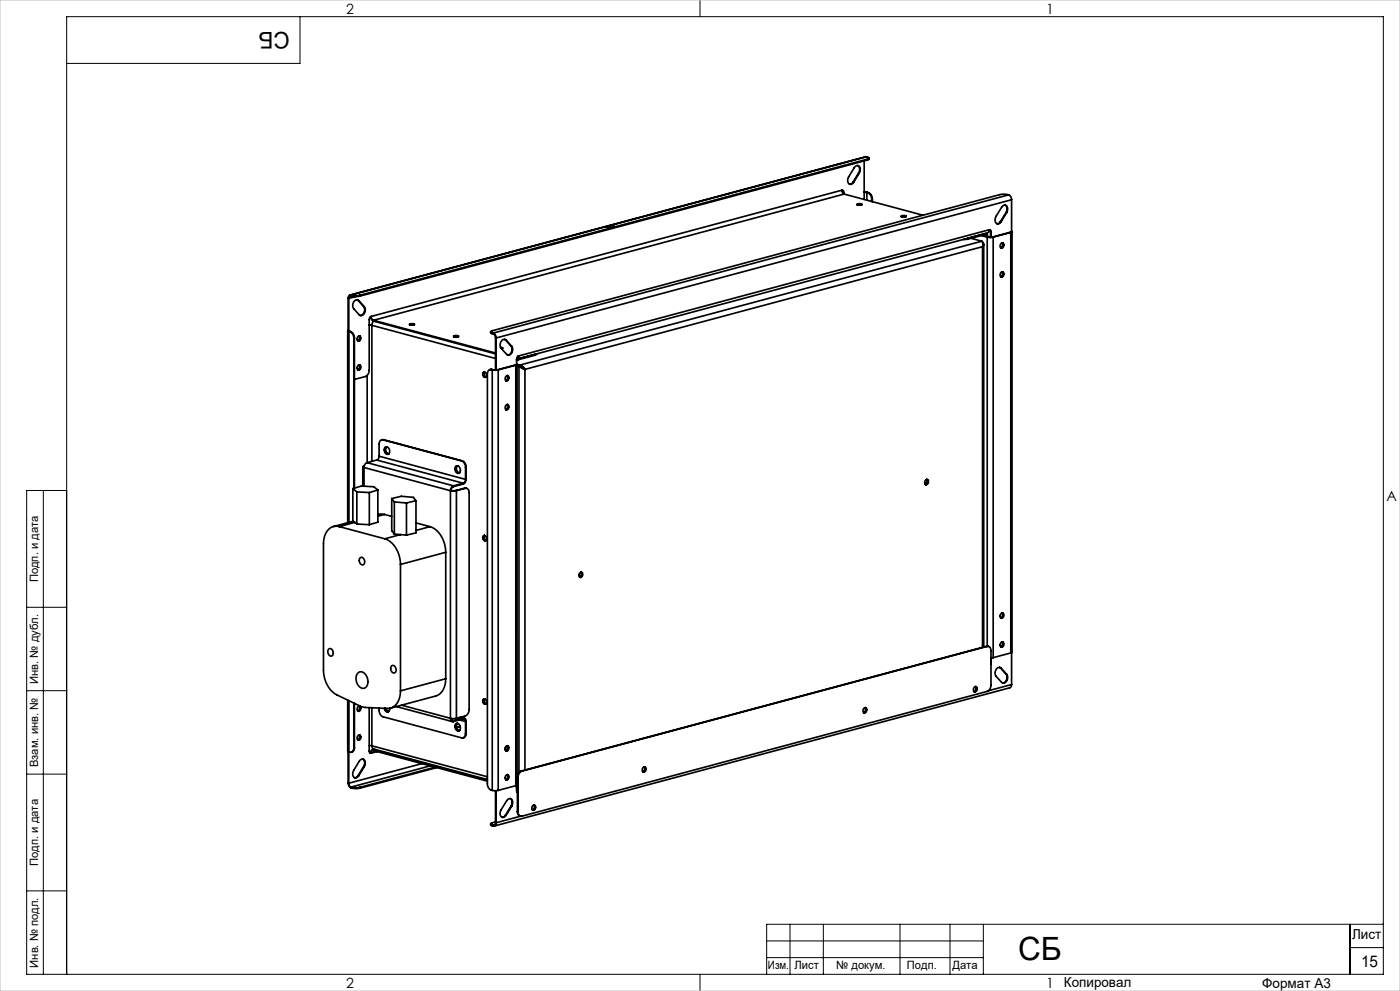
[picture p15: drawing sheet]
<svg xmlns="http://www.w3.org/2000/svg" width="420mm" height="297mm" viewBox="0 0 420 297" stroke-linecap="round" stroke-linejoin="round" font-family="sans-serif">
<defs><g id="words">
<text font-size="9.6" x="305.4" y="287.8">СБ</text>
<text font-size="6.9" x="86.9" y="9.4" transform="rotate(-180 86.9 9.4)">СБ</text>
<text font-size="4.8" x="408.3" y="289.7">15</text>
<g font-size="4.2">
<text x="103.8" y="4.2">2</text>
<text x="313.8" y="4.2">1</text>
<text x="415.9" y="150.2">A</text>
<text x="103.8" y="296.2">2</text>
<text x="313.8" y="296.2">1</text>
</g>
<g font-size="4.1">
<text x="405.6" y="281.5">Лист</text>
<text x="319.2" y="295.9">Копировал</text>
<text x="378.7" y="296">Формат А3</text>
</g>
<g font-size="3.4">
<text x="11.4" y="174.5" transform="rotate(-90 11.4 174.5)">Подп. и дата</text>
<text x="11.4" y="205" transform="rotate(-90 11.4 205)">Инв. № дубл.</text>
<text x="11.4" y="229.9" transform="rotate(-90 11.4 229.9)">Взам. инв. №</text>
<text x="11.4" y="259.5" transform="rotate(-90 11.4 259.5)">Подп. и дата</text>
<text x="11.4" y="290" transform="rotate(-90 11.4 290)">Инв. № подл.</text>
<text x="230.4" y="290.4">Изм.</text>
<text x="238.3" y="290.4">Лист</text>
<text x="250.9" y="290.4">№ докум.</text>
<text x="272.1" y="290.4">Подп.</text>
<text x="285.7" y="290.5">Дата</text>
</g>
</g></defs>
<g fill="none" stroke="#000" stroke-width=".3">
<path d="M90 5v14h-70M210 0v5M13 147v145M20 147h-12v145h407v-287h-395v287M8 182h12M8 207h12M8 232h12M8 267h12M237 277v15M247 277v15M270 277v15M285 277v15"/>
<path d="M295 277v15M405 277v15M415 277h-185v15M210 292v5M230 282h65M230 287h65M405 284h10"/>
</g>
<path d="M0 0h420v297h-420z" fill="none" stroke="#c0c0c0" stroke-width=".3"/>
<g fill="none" stroke="#000" stroke-width=".5">
<path d="M252.5 57a.53 .53 0 0 1 .6 .7M252.5 57l.2 .7 .5 .5M252.5 57l-141.1 37.8M252.7 57l.2 .6M252.9 57.6l.2 .1M252.9 57.6v.4M253.1 57.7v.4M253.2 58.2l-141.1 37.8M253.2 58.2l23.7 6.3M255.9 54.6l-.5 .5-.5 .1M255.9 54.6h.2M257.3 49.6l.4 .3 .2 .7-.3 1.2"/>
<path d="M257.6 51.8l.2 .1M257.6 51.8l-1.7 2.8M257.8 51.9a1.35 1.35 0 0 0-.7-2.3l-.8 .7-1.7 2.7a1.35 1.35 0 0 0 .7 2.3l.8-.7M257.8 51.9l-1.7 2.7M259.3 57.6l.8 .1M259.3 57.6l.9 .1M259.3 48.2v11.6M260 47l.7 .3-.5 .4M260 47l-155 41.4M260 47l-154.7 41.4M260.1 57.7l.2 .1M260.1 57.7v2.3"/>
<path d="M260.2 57.7h-.1M260.2 57.7h.3M260.2 47.7l-152.2 40.8M260.2 47.7v.3M260.2 48l-152.2 40.7M260.3 57.8a1.99 1.99 0 0 1 1.2 1.9M260.5 57.7a1.99 1.99 0 0 1 1.2 2M260.5 57.7l-.2 .1M260.7 47.4v.3l-.5 .3M261.5 59.7v.7M261.7 59.7h-.2M261.7 59.7v.7"/>
<path d="M302.6 58.4a1.51 1.51 0 0 1 .9 1.5M302.6 58.4l-1.2-.2-1.5 .1-152.2 40.8-.5 .3 .5 .4M302.6 58.4l-154.6 41.4M303.5 59.9v9.6M303.5 59.9l-154.6 41.4M182.4 68l.3 .1M182.4 68v.1M182.7 68.1h.1M183.4 67.8v.1M183.4 68v.1M183.4 68.1h.1M183.5 67.8l-.3 .1 .1 .2h-.6"/>
<path d="M183.5 67.8v.1M183.7 67.5l-1.6 .5a1.03 1.03 0 0 0 1.5-.1l-.2-.1M183.7 67.5l.2 .1-1.5 .4M183.7 67.5v.1M184 67.7v.1M184.1 67.6l.1 .2h-.8M184.1 67.6l-.6 .2M184.1 67.6v.2M257.1 61.2a1.2 1.2 0 0 1 1.5 .1 1.2 1.2 0 0 1-1.5-.1zM257.2 61.4h1.3zM270.3 64.7a1.2 1.2 0 0 1 1.5 .2 1.2 1.2 0 0 1-1.5-.2zM270.4 64.9h1.3"/>
<path d="M290.2 71.4h.3v.2M290.5 71.6l-1.5 .2M291.3 71.4l3.3 .9M294.4 70.6l1.8 .5M294.6 72.3l.2 .6v1M294.6 72.3l-138.7 37.1M294.8 72.5v.1a.85 .85 0 0 1 0 1.3M294.8 73.9l-137.3 36.8M294.8 73.9v120.1M295.1 73.2v120.7M295.4 70h.1M295.5 70a.81 .81 0 0 1 .9 1"/>
<path d="M295.5 70.3a.64 .64 0 0 1 .7 .8M295.5 70v.3M295.5 70.3l-5 1.3M295.6 70h.2M296.2 71.1h1.8M296.2 71.1v122.6M296.4 71l.8 .1M296.4 71l-.2 .1M296.8 68.9a.53 .53 0 0 1 .5 .6M296.8 68.9l-.2 .6-.4 .3-141.2 37.9M296.8 68.9l-141.2 37.8M296.9 68.8l.3 .7"/>
<path d="M297.2 69.5h.1M297.2 69.5v1.6M297.3 69.5v1.6M298 71.1v126M300.1 66.4l-.5 .5-.5 .2M300.1 66.4l.2 .1M300.4 72.9a.7 .7 0 0 1 .9 .5 .7 .7 0 0 1-.5 .9 .7 .7 0 0 1-.9-.5 .7 .7 0 0 1 .5-.9zM300.6 72.8a.99 .99 0 0 1-.4 1.5M300.7 72.8a.93 .93 0 0 1-.4 1.5 .93 .93 0 0 0 .4-1.5zM301.5 61.5l.4 .3 .2 .7-.3 1.2M301.8 63.7h.2M301.8 63.7l-1.7 2.7"/>
<path d="M302 63.7a1.35 1.35 0 0 0-.7-2.2l-.8 .6-1.7 2.7a1.35 1.35 0 0 0 .7 2.3l.8-.6M302 63.7l-1.7 2.8M303.2 69.7l-5.4 1.3 .2 .1M303.2 69.7l-5.2 1.4M303.2 69.7v126M303.5 69.3l.1 .2-.4 .2M303.6 69.4v126l-.4 .3M104.3 99.1v57.6M104.4 99l-.1 .2 .4 .1M104.4 89.4v9.6M104.4 89.4h.2M104.6 99.1l.3 .2"/>
<path d="M104.6 89.4v9.8M104.7 99.3l.3 .1M104.7 99.3v57.3M104.9 99.3h-.2M104.9 99.3l.3 .1M105 99.4a1.99 1.99 0 0 1 1.1 1.9M105.2 99.4a1.99 1.99 0 0 1 1.1 1.9M105.2 99.4h-.2M105.3 88.4a.81 .81 0 0 0-.9 1M105.3 88.7a.64 .64 0 0 0-.7 .7M105.3 88.4v.3M105.3 88.4l.3 .1"/>
<path d="M105.3 88.7h.3M105.6 88.5h2.4M105.6 88.7h2.4M105.6 88.5v.2M106.8 88.9l-2.2 .5M107.2 89.8l.2 .2M107.4 90l.2 .1M107.4 90l1.7 1.9M107.6 90.1a1.25 1.25 0 0 0-1.3 .1 1.25 1.25 0 0 0-.5 1.3l.3 1 1.7 1.9a1.25 1.25 0 0 0 1.3-.2 1.25 1.25 0 0 0 .5-1.2l-.3-1.1M107.6 90.1l1.7 1.8M108 88.5v.2M109.1 91.9a1.72 1.72 0 0 1-1 2.6"/>
<path d="M109.1 91.9h.2M110.8 97.4l.8 .1M110.8 97.4h.8M111.2 94.9a1.49 1.49 0 0 0 .9 1.3M111.4 94.8l-.5 .4-.1 .6v15.1a1.99 1.99 0 0 1-1.2 1.9l-3.3 .9M111.4 94.8l.2 .8 .5 .4M111.6 97.5l37.1 9.9M111.6 97.5v40.8M112.1 96v.2M112.1 96l36.6 9.8M112.1 96.2l36.6 9.9M112.1 96.3l-.5 1.2"/>
<path d="M122.8 97.1a1.2 1.2 0 0 1 1.5 .2 1.2 1.2 0 0 1-1.5-.2zM122.9 97.4h1.3M147.2 99.4v.4l.5 .2M147.7 99.8v.2M147.7 99.8h.3M148 99.8a1.51 1.51 0 0 1 .9 1.5M148 99.8v.3M300.4 81.6a.7 .7 0 0 1 .9 .4 .7 .7 0 0 1-.5 .9 .7 .7 0 0 1-.9-.4 .7 .7 0 0 1 .5-.9zM300.6 81.5a.99 .99 0 0 1-.4 1.4M300.7 81.5a.93 .93 0 0 1-.4 1.5 .93 .93 0 0 0 .4-1.5zM106.1 101.3v45M106.3 101.3h-.2"/>
<path d="M106.3 101.3v45M107.5 109.5a.7 .7 0 0 1 .9 .4 .7 .7 0 0 1-.5 .9 .7 .7 0 0 1-.9-.4 .7 .7 0 0 1 .5-.9zM107.5 100.8a.7 .7 0 0 1 .9 .5 .7 .7 0 0 1-.5 .8 .7 .7 0 0 1-.9-.4 .7 .7 0 0 1 .5-.9zM107.7 100.7a.99 .99 0 0 1-.4 1.5M107.7 109.4a.99 .99 0 0 1-.4 1.4M107.8 100.7a.93 .93 0 0 1-.4 1.5 .93 .93 0 0 0 .4-1.5zM107.8 109.3a.93 .93 0 0 1-.4 1.6 .93 .93 0 0 0 .4-1.6zM110.1 112.5v26.1M136.1 100.7a1.2 1.2 0 0 1 1.5 .2 1.2 1.2 0 0 1-1.5-.2zM136.2 100.9h1.3M145 111.6a.75 .75 0 0 1 .9 .6 .75 .75 0 0 1-.5 .9l-.5-.6zM145.2 111.6l-.2 .8 .7 .7a.93 .93 0 0 1-.4-1.6z"/>
<path d="M145.4 111.5a.99 .99 0 0 0 .4 1.5M147.4 110.8a1.06 1.06 0 0 0-1.2 1.3v122.8a1.94 1.94 0 0 0 1.5 2M147.4 110.8l.3 .1M147.6 110.7l-.6 .1M147.6 110.7l-.2 .1M147.6 110.7l.3 .1M147.7 110.9h1.8M147.7 110.9v126M147.7 100l.3 .1M147.9 110.8l.8 .1M147.9 110.8l-.2 .1M148 100.1l.5 .4 .2 .7"/>
<path d="M148.7 101.2v9.7M148.7 101.2l.2 .1M148.9 101.3v9.6M149.5 110.9v126M150.2 104.1l.7 .2-.4 .2M150.3 104.4h.4M151.4 101.7l.2 .2M151.6 101.9h.2M151.6 101.9l1.7 1.8M151.8 101.9a1.25 1.25 0 0 0-1.3 .1 1.25 1.25 0 0 0-.5 1.3l.3 1.1M151.8 101.9l1.7 1.9M151.9 112.7a.7 .7 0 0 1 .9 .4 .7 .7 0 0 1-.5 .9 .7 .7 0 0 1-.9-.4 .7 .7 0 0 1 .5-.9z"/>
<path d="M152.1 112.6a.99 .99 0 0 1-.4 1.5M152.2 112.6a.93 .93 0 0 1-.4 1.5M153.3 103.7a1.72 1.72 0 0 1-1 2.7M153.3 103.7l.2 .1M153.5 103.8a1.63 1.63 0 0 1 .2 1.7 1.63 1.63 0 0 1-1.5 .9l-1.9-2M154.7 109.4l-5.4 1.4 .2 .1M154.7 109.4l-5.2 1.5M154.7 109.4v126.1M155 109.1l.1 .2-.4 .1M155.1 109.6l.6 .2M155.1 109.5l.8 .2M155.2 107.3h-.2"/>
<path d="M155.4 106.8l-.4 .6M155.4 107.6h.1M155.5 107.6l-.5 .3M155.5 107.8l-.5 .4M155.5 107.6v.2M155.6 106.7l-.6 .6v2M155.6 106.7l-.2 .6-.4 .4M155.7 109.8l1.6 .8M155.7 109.8l1.8 .9M155.7 109.8v121.8M155.9 109.4h.1a2.05 2.05 0 0 1 1.5 1.3M155.9 109.7l.8 .3 .5 .5"/>
<path d="M155.9 109.4l-.8-.2v126l-.4 .3M155.9 109.4v.3M157 110.3h-.3M157.5 110.7v120.1M160.4 106.5l-4.9 1.3M160.6 106.2l-.2 .3M160.9 106.1l-.5 .4M108.8 139.9v5.8M109.2 139.7v.3M109.3 139.6l-.5 .3 .4 .2M110.1 138.7a1.51 1.51 0 0 0-.9 1.4M110.1 138.7l25.9 6.9"/>
<path d="M113 137.9l26 6.9M113 137.9l-2.9 .8M113.7 136.7l-.2 .8-.5 .4M113.7 136.7l26 7M114.9 131.8a1.06 1.06 0 0 0-1.2 1.3v3.6M114.9 131.8l23.6 6.3M115.1 131.8h-.6M115.1 131.8h-.2M115.1 131.8l23.6 6.3M115.4 134.2a1 1 0 0 1 1.3 0 1 1 0 0 1 .2 1.2 .81 .81 0 0 1-.9 .8 .81 .81 0 0 1-.7-1zM115.9 133.9a1.31 1.31 0 0 0 .6 2.2M116.7 136a1.09 1.09 0 0 1-1.1-.8 1.09 1.09 0 0 1 .5-1.3 1.2 1.2 0 0 0 .5 2.1"/>
<path d="M136.7 139.7a1.14 1.14 0 0 1 1.3 .5 1.14 1.14 0 0 1 0 1.4 1 1 0 0 1-1.3-.1 1 1 0 0 1-.2-1.2zM137.1 139.6a1.31 1.31 0 0 0 .6 2.2M138.5 138.1a1.99 1.99 0 0 1 1.2 2M138.7 138.1a1.99 1.99 0 0 1 1.1 1.9M138.7 138.1h-.2M151.9 121.4a.7 .7 0 0 1 .9 .4 .7 .7 0 0 1-.5 .9 .7 .7 0 0 1-.9-.4 .7 .7 0 0 1 .5-.9zM152.1 121.2a.99 .99 0 0 1-.4 1.5M152.2 121.2a.93 .93 0 0 1-.4 1.6M101.8 157.8a3.7 3.7 0 0 0-4.6 3.4l-.2 1.8v37.8a8.4 8.4 0 0 0 4 7.4l7.8 3.7 7.4 .4a4.1 4.1 0 0 0 3.9-4.4v-.8M101.8 157.8l13.6 3.7M105.9 146.4v9.7l1.2 .9M105.9 146.4l1.2 1"/>
<path d="M105.9 146.4l2.5-.7 3.8 .2 1.2 1M106 156.2l-6 1.6M106.5 156.6l-4.7 1.2M107.1 157l3.7 .3M107.1 147.4l3.7 .2M107.1 147.4v9.6M109.2 140.1l25.9 7M109.2 140.1v5.6M110.8 147.6v9.7M113.4 146.9v9.6l-2.6 .8M113.4 146.9l-2.6 .7M115.3 154.2h-1.9"/>
<path d="M115.3 154.2l-1.9 .5M115.3 154.2l2.2 .6M117.5 149.4l.8 1M117.5 149.4l2.9-.7 3.6 .4 .8 1M117.5 149.4v9.7l.8 1M118.3 150.4l3.6 .3M118.3 150.4v9.7M121.9 150.7v9.7M124.8 150.1l-2.9 .6M124.8 156.7l4.2 1.1M124.8 150.1v9.6l-2.9 .7M129 157.8a7.8 7.8 0 0 1 4.7 7.7"/>
<path d="M129 157.8l-4.2 1.2M135.1 147.1h1.8M135.1 147.1v68.2M135.3 147h1.4M135.3 147l-.2 .1M136 145.6a1.51 1.51 0 0 0-.9 1.5M136 145.9l-.5 .4-.2 .7M136 145.6v.3M136.7 147l.2 .1M136.9 147.1v68.2M137.9 141.7a1.09 1.09 0 0 1-1.1-.8 1.09 1.09 0 0 1 .5-1.3 1.2 1.2 0 0 0 .6 2.1M139 144.8l-3 .8"/>
<path d="M139 144.8v.3M139 145.1l-3 .8M139.4 146.3l.6 .1M139.4 146.3l-2.7 .7M139.4 146.3l.2 .1M139.6 146.4a1.06 1.06 0 0 1 1.1 1.2v65a1.99 1.99 0 0 1-1.1 2l-2.7 .7M139.6 146.4l-2.7 .7M139.7 143.7l-.2 .7-.5 .4M139.7 140.1v3.6M139.8 143.6a1.51 1.51 0 0 1-.8 1.5M139.8 140l-.1 .1M139.8 143.6l-.1 .1"/>
<path d="M139.8 140v3.6M277.8 143.8a.7 .7 0 0 1 .8 .5 .7 .7 0 0 1-.4 .9 .7 .7 0 0 1-.9-.5 .7 .7 0 0 1 .5-.9zM278 143.7l.1 .8-.5 .7M278.1 143.7a.93 .93 0 0 1-.4 1.5M107.9 167.3a1 1 0 0 1 1.3 .1 1 1 0 0 1 .2 1.2 .81 .81 0 0 1-.9 .7 .81 .81 0 0 1-.7-1zM115.4 161.5a7.8 7.8 0 0 1 4.7 7.7M118.3 160.1l3.6 .3M120.1 160.2l-4.7 1.3M120.1 169.2v37.9M133.7 165.5l-13.6 3.7M133.7 165.5v37.9M145 160.6a.75 .75 0 0 1 .9 .5 .75 .75 0 0 1-.5 1l-.5-.7z"/>
<path d="M145.2 160.6l-.2 .8 .7 .6a.93 .93 0 0 1-.4-1.5zM145.4 160.5a.99 .99 0 0 0 .4 1.5M174 171.6a.7 .7 0 0 1 .9 .5 .7 .7 0 0 1-.4 .8 .7 .7 0 0 1-.9-.4 .7 .7 0 0 1 .4-.9zM174.2 171.5l.2 .8-.5 .6M174.4 171.5a.93 .93 0 0 1-.4 1.5 .93 .93 0 0 0 .4-1.5zM98.6 194.5a1.14 1.14 0 0 1 1.3 .5 1.14 1.14 0 0 1-.1 1.4 1 1 0 0 1-1.2-.1 1 1 0 0 1-.2-1.2zM117.4 199.7a1 1 0 0 1 1.2 .1 1 1 0 0 1 .2 1.2 .81 .81 0 0 1-.9 .7 .81 .81 0 0 1-.7-1zM295.9 193.7h.6M295.9 193.7h.2M295.9 193.7l-139.5 37.4M296.1 193.7a1.06 1.06 0 0 1 1.2 1.3v10.3a1.99 1.99 0 0 1-1.2 1.9l-139.5 37.4a1.06 1.06 0 0 1-1.2-1.3M296.1 193.7l-139.5 37.4"/>
<path d="M297.3 198.8h.1M297.3 198.8v.3M297.3 197.2v1.6M298 197.1l-.7 .1M299.9 200l.2 .2M300.4 183.8a.7 .7 0 0 1 .9 .5 .7 .7 0 0 1-.5 .9 .7 .7 0 0 1-.9-.5 .7 .7 0 0 1 .5-.9zM300.4 192.5a.7 .7 0 0 1 .9 .5 .7 .7 0 0 1-.5 .8 .7 .7 0 0 1-.9-.4 .7 .7 0 0 1 .5-.9zM300.6 183.7a.99 .99 0 0 1-.4 1.5M300.6 192.4a.99 .99 0 0 1-.4 1.5M300.7 183.7a.93 .93 0 0 1-.4 1.6 .93 .93 0 0 0 .4-1.6zM300.7 192.4a.93 .93 0 0 1-.4 1.5 .93 .93 0 0 0 .4-1.5zM303.2 195.7l-5.2 1.4"/>
<path d="M303.5 195.6v9.6M104.3 209.8v15.3l.4 .3M104.7 210v15.4M106.1 210.7v13.4M106.3 210.8v13.3M107.3 201.8a1.67 1.67 0 0 1 2.7 .9 2.45 2.45 0 0 1-.9 3.6 2.94 2.94 0 0 1-1.8-4.5zM107.5 211.7a.7 .7 0 0 1 .9 .5 .7 .7 0 0 1-.5 .9 .7 .7 0 0 1-.9-.5 .7 .7 0 0 1 .5-.9zM107.7 211.6a.99 .99 0 0 1-.4 1.5M107.8 211.6a.93 .93 0 0 1-.4 1.5 .93 .93 0 0 0 .4-1.5zM110.8 212.1v13a.53 .53 0 0 0 .6 .6M111.6 212.1v11.4M113.7 212.2a2.31 2.31 0 0 0 1.2 2.6l23.6 6.3a1.06 1.06 0 0 0 1.2-1.3"/>
<path d="M115.5 212.3l.3 .6 .7 .4M115.5 212.3l.5 .8 .7 .1M115.7 212.3l.4 .7 .5 .2M116.9 212.3a.8 .8 0 0 1-.6 1.1 .8 .8 0 0 1-.9-.8l-.1-.3M118.9 211.8l16.8 4.5M120.5 211.3l14.6 4M133.7 203.4a5 5 0 0 1-3 5.2l-13.5 3.6M133.7 203.4l-13.6 3.7M135.1 215.3h1.8M135.1 215.3a.81 .81 0 0 0 .9 1M135.3 215.3a.62 .62 0 0 0 .7 .7M135.5 215.9l.5 .1"/>
<path d="M136 216v.3M136.7 217.1a1 1 0 0 1 1.2 0 1 1 0 0 1 .2 1.2 .81 .81 0 0 1-.9 .8 .81 .81 0 0 1-.7-1zM137.1 216.8a1.31 1.31 0 0 0 .6 2.2M137.9 215.8l1.8 .4M137.9 218.9a1.09 1.09 0 0 1-1.1-.8 1.09 1.09 0 0 1 .5-1.3 1.2 1.2 0 0 0 .6 2.1M138 215l1 .2M138 217.7l-1.1 .2M138.1 217.7l-1.1 .3M138.2 214.9l1.1 .3M139 215.2a.81 .81 0 0 1 .8 1M139 215.5a.64 .64 0 0 1 .7 .7M139 215.2v.3"/>
<path d="M139 215.2l-3 .8M139 215.5l-3 .8M139.7 216.2v3.6M139.8 219.8a1.17 1.17 0 0 1-.9 1.3M139.8 216.2h-.1M139.8 216.2v3.6M139.8 219.8h-.1M145 209.6a.75 .75 0 0 1 .9 .5 .75 .75 0 0 1-.5 .9l-.5-.6zM145.2 209.5l-.2 .9 .7 .6a.93 .93 0 0 1-.4-1.5zM145.4 209.5a.99 .99 0 0 0 .4 1.4M259.2 212.2a.7 .7 0 0 1 .9 .5 .7 .7 0 0 1-.4 .8 .7 .7 0 0 1-.9-.4 .7 .7 0 0 1 .4-.9zM259.5 212.1a.99 .99 0 0 1-.4 1.5"/>
<path d="M259.6 212.1a.93 .93 0 0 1-.4 1.5M292.4 205.9a.7 .7 0 0 1 .8 .4 .7 .7 0 0 1-.4 .9 .7 .7 0 0 1-.9-.4 .7 .7 0 0 1 .5-.9zM292.6 205.8a.99 .99 0 0 1-.4 1.5M292.7 205.8a.93 .93 0 0 1-.4 1.5M300.1 200.2h.2M300.1 200.2l1.7 1.8M300.3 200.2a1.25 1.25 0 0 0-1.3 .2 1.25 1.25 0 0 0-.5 1.2l.3 1.1 1.7 1.8a1.25 1.25 0 0 0 1.4-.1 1.25 1.25 0 0 0 .4-1.3l-.3-1M300.3 200.2l1.7 1.9M301.8 202a1.72 1.72 0 0 1-1 2.7M301.8 202l.2 .1M303.5 205.2l-.2 .6-.4 .3-154.6 41.5M303.5 205.2l-7 1.8"/>
<path d="M104.4 234.7a1.51 1.51 0 0 0 .9 1.4M104.4 234.7h.2M104.4 225.3v9.4M104.6 234.7l.2 .8 .5 .4M104.6 225.3v9.4M105.3 235.9l.3 .1M105.3 235.9v.2M105.3 236.1l.3 .1M105.6 236h2.4M105.6 236.2h2.4M105.6 236v.2M106.1 224.1a1.07 1.07 0 0 1-1.4 1.3"/>
<path d="M106.3 224.1a1.17 1.17 0 0 1-.9 1.3M106.3 224.1h-.2M107.4 232.4l-.5 .6-.5 .1M107.4 232.4l.2 .1M107.5 220.4a.7 .7 0 0 1 .9 .4 .7 .7 0 0 1-.5 .9 .7 .7 0 0 1-.9-.4 .7 .7 0 0 1 .5-.9zM107.7 220.3a.99 .99 0 0 1-.4 1.5M107.8 220.3a.93 .93 0 0 1-.4 1.5 .93 .93 0 0 0 .4-1.5zM108 236v.2M108.8 227.5l.4 .3 .2 .7-.3 1.2M109.1 229.7l.2 .1M109.1 229.7l-1.7 2.7M109.3 229.8a1.35 1.35 0 0 0-.7-2.3l-.8 .6-1.7 2.8a1.35 1.35 0 0 0 .7 2.2l.8-.6"/>
<path d="M109.3 229.8l-1.7 2.7M110.8 223.4l.8 .1M111.2 225.7h-.2M111.2 225.7h.2M111.6 223.5l.1 .7 .4 .3 34.1 9.1M111.6 223.5l34.6 9.3M112.1 225a.64 .64 0 0 0-.7 .7M112.1 224.7a.81 .81 0 0 0-.9 1M112.1 225l34.1 9.1M112.1 224.7v.3M112.1 224.7l34.1 9.2M112.3 224.5l-.6 .2"/>
<path d="M112.5 224.6l-.4 .1M113.1 225.3l-1.7 .4M126.6 228.9l-22 5.8M129.1 229.5l-23.8 6.4M130.5 229.9l-22.5 6.1M131 230l-23 6.2M147.7 236.9h1.8M148.7 237v9.5M148.9 237v9.6M151.7 223.9l-.1 .9M151.9 232.3a.7 .7 0 0 1 .9 .4 .7 .7 0 0 1-.5 .9 .7 .7 0 0 1-.9-.4 .7 .7 0 0 1 .5-.9zM151.9 223.6a.7 .7 0 0 1 .9 .5 .7 .7 0 0 1-.5 .9 .7 .7 0 0 1-.9-.5 .7 .7 0 0 1 .5-.9z"/>
<path d="M152.1 223.5a.99 .99 0 0 1-.4 1.5M152.1 232.2a.99 .99 0 0 1-.4 1.4M152.2 223.5a.93 .93 0 0 1-.4 1.5M152.2 232.2a.93 .93 0 0 1-.4 1.5M153 239.3l.4 .4 .2 .7-.3 1.2M154.7 235.5l-5.2 1.4M155 235.4v1.7l.2 .4M155 236.3l.2 .2M155 236.6l.2 .3M155.1 233.1l.1 .1M155.1 233.3h.1M155.2 236h-.2"/>
<path d="M155.2 235.7l-.2-.1 .2 .2M155.2 233h.2M155.2 233v10.3M155.4 233v10.3M156.4 231.1a1.99 1.99 0 0 0-1.2 1.9M156.4 231.1h.2M156.6 231.1a1.99 1.99 0 0 0-1.2 1.9M193 229.9a.7 .7 0 0 1 .9 .5 .7 .7 0 0 1-.4 .9 .7 .7 0 0 1-.9-.5 .7 .7 0 0 1 .4-.9zM193.2 229.8a.99 .99 0 0 1-.4 1.5M193.3 229.8a.93 .93 0 0 1-.4 1.6M147.2 246.9v.4l.5 .2M147.7 247.5l.3 .1"/>
<path d="M147.7 247.2v.3M147.7 247.2l.3 .1M148 247.3v.3M148.4 247.2l-.4 .1M148.7 246.5a.64 .64 0 0 1-.7 .8M148.7 246.3l-1.5 .5 .5 .4M148.7 246.5l.2 .1M148.9 246.6a.81 .81 0 0 1-.9 1M151.6 244.3l-.5 .5-.5 .1M151.6 244.3h.2M153.3 241.6h.2M153.3 241.6l-1.7 2.7"/>
<path d="M153.5 241.6a1.35 1.35 0 0 0-.7-2.3l-.8 .7-1.7 2.7a1.35 1.35 0 0 0 .7 2.3l.8-.7M153.5 241.6l-1.7 2.7M155.2 243.3a1.17 1.17 0 0 0 1 1.3M155.2 243.3h.2M156.2 244.6l-7.3 2M159.9 241.4a.7 .7 0 0 1 .9 .4 .7 .7 0 0 1-.5 .9 .7 .7 0 0 1-.8-.4 .7 .7 0 0 1 .4-.9zM160.1 241.3a.99 .99 0 0 1-.4 1.4M160.2 241.3a.93 .93 0 0 1-.4 1.5"/>
</g>
<use href="#words"/>
</svg>
